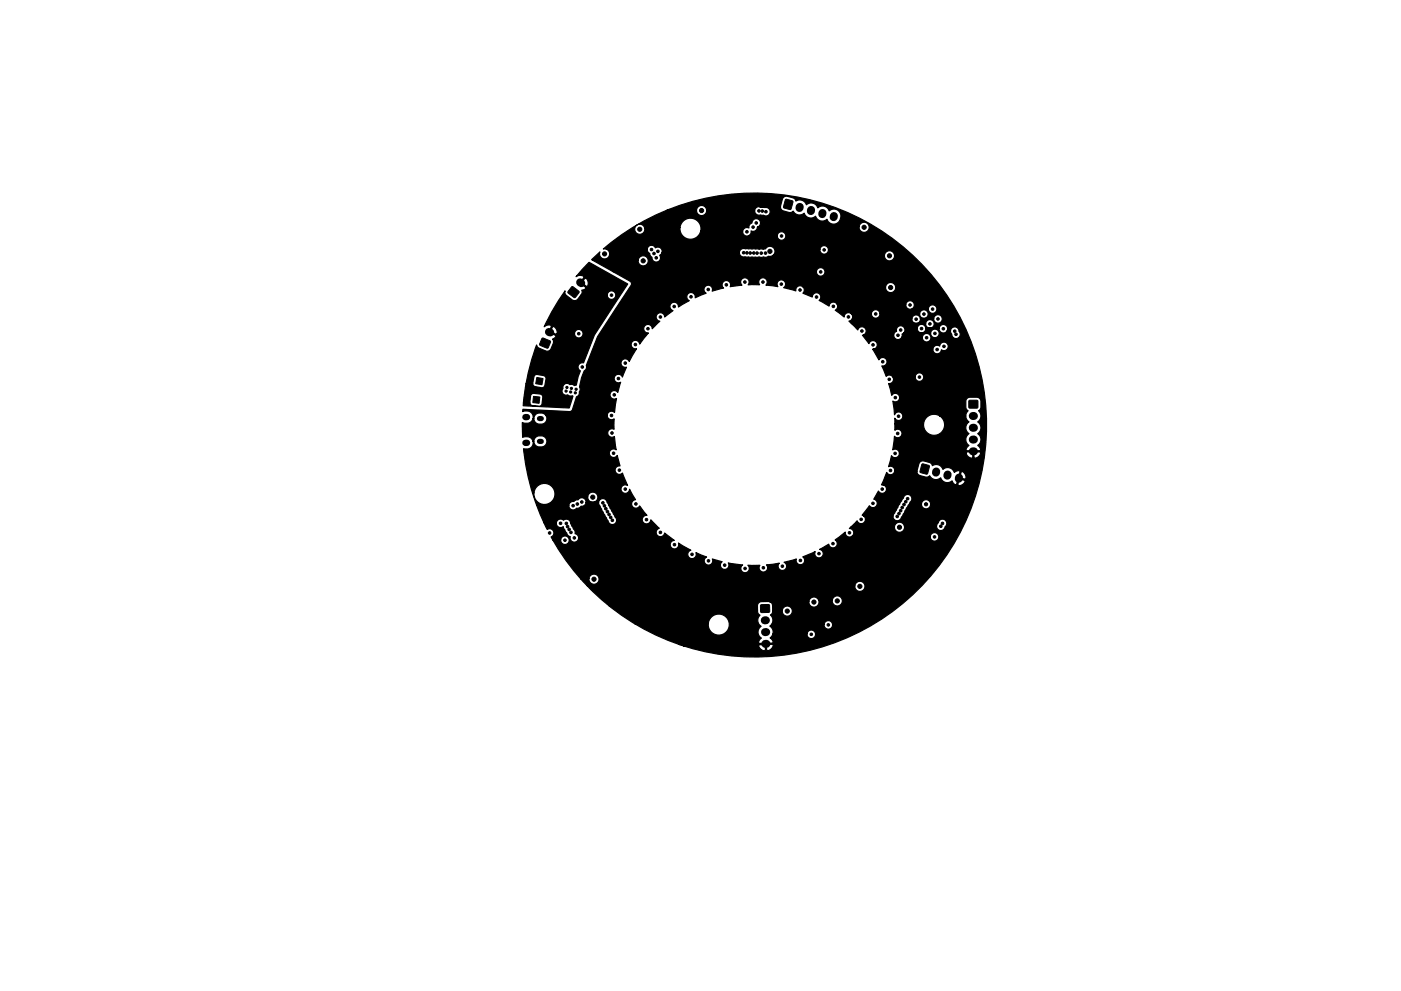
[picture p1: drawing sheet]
<svg xmlns="http://www.w3.org/2000/svg" width="297mm" height="210mm" viewBox="0 0 297 210" stroke-linecap="round" stroke-linejoin="round" font-family="sans-serif">
<g fill="none" stroke="#000" stroke-width="1.7">
<path d="M123 59.9l.2 .2M169.6 43.9l-.1 .2M172 44.5l-.1 .3M174.4 45.2l-.1 .2M176.8 45.8l-.1 .3M116.4 70.4l.3 .1M206.2 95.8h.3M206.2 93.3h.3M206.2 90.8h.3M206.2 88.3h.3M198.5 100l-.1 .3M200.9 100.7v.2"/>
<path d="M203.3 101.3v.3M162.4 131.6h-.3M162.4 134.1h-.2M162.5 136.6h-.2"/>
</g>
<g fill="#000" stroke="#000" stroke-width=".21">
<path d="M166.5 42.3h.3l1.3 .4-.5 1.7-1.5-.4zM114.9 71.8l.3-.1 1.5 .7-.5 1.4-1.8-.6zM121.2 60.9l.3-.1 1.3 1.1-.9 1.2-1.5-1zM113.1 84.1l1.4 .1-.2 1.4-1.3-.2zM113.8 80.1l1.3 .2-.2 1.3-1.3-.2zM195.5 98.5l.2-.1 1.3 .4-.4 1.8-1.5-.4zM205.5 85h1.8v1.5l-1.8 .1zM161.3 128.4l1.8-.1v1.5l-1.8 .1z"/>
<circle cx="128.2" cy="53.9" r=".44"/>
<circle cx="135.6" cy="48.6" r=".44"/>
<circle cx="136.4" cy="55.3" r=".44"/>
<circle cx="138.1" cy="52.9" r=".27"/>
<circle cx="138.7" cy="53.8" r=".27"/>
<circle cx="139.1" cy="54.7" r=".27"/>
<circle cx="139.5" cy="53.3" r=".27"/>
<circle cx="139.5" cy="48.9" r=".27"/>
<circle cx="140.5" cy="50.7" r=".27"/>
<circle cx="140.9" cy="48.3" r=".27"/>
<circle cx="141.3" cy="52.3" r=".27"/>
<circle cx="141.7" cy="50.1" r=".27"/>
<circle cx="142.2" cy="47.8" r=".28"/>
<circle cx="142.4" cy="51.8" r=".27"/>
<circle cx="143" cy="49.6" r=".28"/>
<circle cx="143.7" cy="51.3" r=".28"/>
<circle cx="148.8" cy="44.7" r=".44"/>
<circle cx="157.1" cy="43.4" r=".44"/>
<circle cx="157.7" cy="53.6" r=".28"/>
<circle cx="157.9" cy="59.8" r=".27"/>
<circle cx="158.4" cy="49.2" r=".27"/>
<circle cx="158.4" cy="53.6" r=".27"/>
<circle cx="159.1" cy="53.7" r=".27"/>
<circle cx="159.7" cy="48.2" r=".28"/>
<circle cx="159.8" cy="53.7" r=".27"/>
<circle cx="160.3" cy="47.3" r=".27"/>
<circle cx="160.5" cy="53.7" r=".28"/>
<circle cx="160.9" cy="44.7" r=".28"/>
<circle cx="161.4" cy="53.7" r=".27"/>
<circle cx="161.6" cy="44.8" r=".27"/>
<circle cx="161.8" cy="59.8" r=".27"/>
<circle cx="162.3" cy="53.7" r=".27"/>
<circle cx="162.4" cy="44.9" r=".28"/>
<circle cx="163.2" cy="53.3" r=".44"/>
<circle cx="165.7" cy="50.1" r=".27"/>
<circle cx="174" cy="57.7" r=".27"/>
<circle cx="174.7" cy="53" r=".28"/>
<circle cx="183.2" cy="48.2" r=".44"/>
<circle cx="188.6" cy="54.3" r=".44"/>
<circle cx="190.3" cy="59.5" r=".44"/>
<circle cx="122.7" cy="70.8" r=".27"/>
<circle cx="123.5" cy="77.9" r=".27"/>
<circle cx="129.6" cy="62.6" r=".27"/>
<circle cx="132.6" cy="77" r=".28"/>
<circle cx="134.7" cy="73.1" r=".27"/>
<circle cx="137.4" cy="69.7" r=".28"/>
<circle cx="140" cy="67.3" r=".28"/>
<circle cx="142.9" cy="65" r=".27"/>
<circle cx="146.5" cy="63" r=".28"/>
<circle cx="150.2" cy="61.4" r=".28"/>
<circle cx="154" cy="60.4" r=".27"/>
<circle cx="165.7" cy="60.3" r=".27"/>
<circle cx="169.6" cy="61.5" r=".28"/>
<circle cx="173.1" cy="63" r=".28"/>
<circle cx="176.7" cy="65" r=".27"/>
<circle cx="179.9" cy="67.2" r=".28"/>
<circle cx="182.7" cy="70.2" r=".27"/>
<circle cx="185.1" cy="73.2" r=".28"/>
<circle cx="185.7" cy="66.6" r=".28"/>
<circle cx="187.2" cy="76.7" r=".28"/>
<circle cx="188.8" cy="61" r=".44"/>
<circle cx="190.4" cy="71.1" r=".27"/>
<circle cx="191" cy="70" r=".28"/>
<circle cx="192.9" cy="64.7" r=".27"/>
<circle cx="194.2" cy="67.7" r=".27"/>
<circle cx="195.4" cy="69.7" r=".28"/>
<circle cx="195.9" cy="66.6" r=".27"/>
<circle cx="196.5" cy="71.6" r=".27"/>
<circle cx="197.2" cy="68.7" r=".27"/>
<circle cx="197.7" cy="65.6" r=".27"/>
<circle cx="198.2" cy="70.7" r=".27"/>
<circle cx="198.7" cy="74.2" r=".27"/>
<circle cx="198.9" cy="67.7" r=".28"/>
<circle cx="200" cy="69.7" r=".28"/>
<circle cx="200.1" cy="73.5" r=".27"/>
<circle cx="202.4" cy="70.3" r=".28"/>
<circle cx="202.7" cy="70.9" r=".28"/>
<circle cx="119.7" cy="85" r=".27"/>
<circle cx="120" cy="83" r=".24"/>
<circle cx="120.2" cy="82.2" r=".23"/>
<circle cx="121" cy="83.2" r=".24"/>
<circle cx="121.1" cy="82.4" r=".24"/>
<circle cx="122" cy="83.3" r=".23"/>
<circle cx="122.1" cy="82.6" r=".24"/>
<circle cx="129.6" cy="88.1" r=".28"/>
<circle cx="129.7" cy="91.9" r=".27"/>
<circle cx="130.1" cy="96.2" r=".27"/>
<circle cx="130.2" cy="83.8" r=".28"/>
<circle cx="131.1" cy="80.3" r=".27"/>
<circle cx="131.3" cy="99.7" r=".27"/>
<circle cx="188.5" cy="80.5" r=".27"/>
<circle cx="188.8" cy="99.8" r=".28"/>
<circle cx="189.8" cy="96.2" r=".27"/>
<circle cx="189.8" cy="84.4" r=".27"/>
<circle cx="190.3" cy="92" r=".27"/>
<circle cx="190.5" cy="88.3" r=".27"/>
<circle cx="194.9" cy="80" r=".27"/>
<circle cx="116.5" cy="113.1" r=".27"/>
<circle cx="118.9" cy="111" r=".27"/>
<circle cx="119.8" cy="114.6" r=".27"/>
<circle cx="120.1" cy="111" r=".27"/>
<circle cx="120.1" cy="116.3" r=".44"/>
<circle cx="120.3" cy="111.7" r=".28"/>
<circle cx="120.7" cy="112.3" r=".28"/>
<circle cx="121" cy="113" r=".28"/>
<circle cx="121.5" cy="107.3" r=".27"/>
<circle cx="121.8" cy="114.1" r=".27"/>
<circle cx="122.4" cy="106.9" r=".28"/>
<circle cx="123.3" cy="106.5" r=".27"/>
<circle cx="125.7" cy="105.5" r=".44"/>
<circle cx="127.8" cy="106.7" r=".28"/>
<circle cx="128.2" cy="107.3" r=".27"/>
<circle cx="128.4" cy="107.9" r=".27"/>
<circle cx="128.8" cy="108.5" r=".27"/>
<circle cx="129.1" cy="109.1" r=".28"/>
<circle cx="129.5" cy="109.8" r=".28"/>
<circle cx="129.8" cy="110.4" r=".28"/>
<circle cx="132.6" cy="103.8" r=".28"/>
<circle cx="134.8" cy="106.9" r=".27"/>
<circle cx="137.1" cy="110.2" r=".28"/>
<circle cx="140" cy="113" r=".28"/>
<circle cx="143" cy="115.6" r=".28"/>
<circle cx="146.7" cy="117.6" r=".27"/>
<circle cx="150.2" cy="119" r=".27"/>
<circle cx="153.6" cy="119.9" r=".27"/>
<circle cx="169.7" cy="118.9" r=".27"/>
<circle cx="173.6" cy="117.5" r=".27"/>
<circle cx="176.6" cy="115.3" r=".27"/>
<circle cx="180.1" cy="113" r=".28"/>
<circle cx="182.6" cy="110.2" r=".28"/>
<circle cx="185.1" cy="106.8" r=".27"/>
<circle cx="187.1" cy="103.8" r=".27"/>
<circle cx="190.2" cy="109.6" r=".28"/>
<circle cx="190.6" cy="109" r=".27"/>
<circle cx="190.7" cy="111.9" r=".44"/>
<circle cx="190.9" cy="108.3" r=".27"/>
<circle cx="191.3" cy="107.7" r=".28"/>
<circle cx="191.7" cy="107" r=".27"/>
<circle cx="192" cy="106.4" r=".27"/>
<circle cx="192.4" cy="105.8" r=".27"/>
<circle cx="194.3" cy="115.3" r=".27"/>
<circle cx="196.3" cy="107" r=".34"/>
<circle cx="198.1" cy="113.9" r=".27"/>
<circle cx="199.3" cy="108.8" r=".34"/>
<circle cx="199.5" cy="111.7" r=".28"/>
<circle cx="199.8" cy="111" r=".27"/>
<circle cx="125.9" cy="122.9" r=".44"/>
<circle cx="158" cy="120.6" r=".28"/>
<circle cx="161.8" cy="120.5" r=".27"/>
<circle cx="165.9" cy="120.1" r=".27"/>
<circle cx="166.9" cy="129.7" r=".44"/>
<circle cx="169.7" cy="128.6" r=".44"/>
<circle cx="172" cy="134.6" r=".28"/>
<circle cx="172.6" cy="127.7" r=".44"/>
<circle cx="175.6" cy="132.6" r=".28"/>
<circle cx="177.5" cy="127.5" r=".44"/>
<circle cx="178.2" cy="129.5" r=".44"/>
<circle cx="182.3" cy="124.4" r=".44"/>
<circle cx="185.1" cy="127.4" r=".28"/>
<circle cx="185.4" cy="122.2" r=".34"/>
</g>
<path d="M111.4 94h.3M111.4 88.5h.3" fill="none" stroke="#000" stroke-width="1.3"/>
<path d="M114.4 93.6h.4M114.4 88.8h.4" fill="none" stroke="#000" stroke-width="1.1"/>
<path d="M125.4 55.1l1.8-1.6-.1 .1a1.08 1.08 0 0 0 .7 1.3 1.08 1.08 0 0 0 1.4-.7 1.08 1.08 0 0 0-.7-1.3h8.7l.1 .5 .5 .4 .1 .4 .3 .4a.91 .91 0 0 0 1.2 1 .91 .91 0 0 0 .5-1.4l.5-.7h16.4v.2a1.02 1.02 0 0 0 1.3 .8l3.4 .1 .4-.1a.92 .92 0 0 0 1-.1h.4l.6-.2h23.6a1.08 1.08 0 0 0 1.5 1.1 1.08 1.08 0 0 0 .3-1.8 1.08 1.08 0 0 0-1.7 .5l-.1 .2h-23.6a1.06 1.06 0 0 0 .3-1.3h9.6v.2a.91 .91 0 0 0 1.4 .7 .91 .91 0 0 0 0-1.6 .91 .91 0 0 0-1.4 .7h-9.6v-.1a1.16 1.16 0 0 0-2 0l-.4 .1-3.7-.1a.95 .95 0 0 0-1.3 .7h-16.4v-.1a.9 .9 0 0 0-.5-.9 .9 .9 0 0 0-.9 .1 .9 .9 0 0 0-1-.5 .9 .9 0 0 0-.8 .8l-9.3-.1 3.9-3 3.3-2.1-.1 .1a1.08 1.08 0 0 0 .3 1.9 1.08 1.08 0 0 0 1.4-1.4h7.5v.4a2.23 2.23 0 0 0 2 2.1 2.23 2.23 0 0 0 2.3-1.7h9v.2a.91 .91 0 0 0 1.3 .7h6v.2a.91 .91 0 0 0 1.4 .6 .91 .91 0 0 0 0-1.5 .91 .91 0 0 0-1.4 .7h-6l.4-.4v-.6a.94 .94 0 0 0 1.4-.8l21.5-.1a1.08 1.08 0 0 0 1.5 1.1 1.08 1.08 0 0 0 .3-1.8 1.08 1.08 0 0 0-1.7 .5l-.1 .2h-21.4a.91 .91 0 0 0 .1-1.6 .91 .91 0 0 0-1.4 .8 .9 .9 0 0 0-.6 1.1 .91 .91 0 0 0-1.3 .7h-9l.1-.4a2.24 2.24 0 0 0-2-2.4 2.24 2.24 0 0 0-2.4 2h-7.5l-.1-.2a1.07 1.07 0 0 0-1.4-.4l3.8-2.1 2.5-1h6.2a1.07 1.07 0 0 0 1 1.1 1.07 1.07 0 0 0 1.1-1h10.2v.1a1.03 1.03 0 0 0 1.4 .8l.3 .1a1.01 1.01 0 0 0 1.6-.9 1.05 1.05 0 0 0-1.3-.8l-1-.1h4.5l.1 .5 .5 .4 1.4 .3 .7-.3a1.47 1.47 0 0 0 2.3 .4 1.48 1.48 0 0 0 2.4 .7 1.48 1.48 0 0 0 2.4 .6 1.52 1.52 0 0 0 2.1 .8 1.52 1.52 0 0 0 .6-2.2 1.52 1.52 0 0 0-2.2-.4 1.48 1.48 0 0 0-2.4-.6 1.48 1.48 0 0 0-2.4-.7 1.47 1.47 0 0 0-2.3-.7l-.4-.7-1.7-.4-.7 .5-.4 1.8h-4.5a.9 .9 0 0 0-1 .8l-10.2-.1a1.08 1.08 0 0 0-1.1-1 1.08 1.08 0 0 0-1 1h-6.2l.1-.1a49.2 49.2 0 0 1 67.5 44 49.2 49.2 0 0 1-64.3 48.5h16l.5 .7a.82 .82 0 0 0 1 .2v-1.2l-1.4 .1-.1 .2h-16l-.8-.3h18.5v1.2a1.04 1.04 0 0 0 1.3-1.2h-19.8a47.8 47.8 0 0 1-9.5-4.4h15.7v.4a2.24 2.24 0 0 0 3.4 1.7 2.24 2.24 0 0 0 0-3.8 2.24 2.24 0 0 0-3.4 1.7h-15.7l-2.7-1.7-2.7-2.1h31.5v1.4l.5 .7a1.48 1.48 0 0 0 .3 2.3 1.48 1.48 0 0 0 0 2.5l-.5 .6-.1 .3 .1 .2 2.9-.1a.88 .88 0 0 0-.5-1.1l.6-.8h7.2a.91 .91 0 0 0 1.2 .9 .91 .91 0 0 0 .3-1.5 .91 .91 0 0 0-1.5 .4v.2h-7.2a1.46 1.46 0 0 0-.7-1.7l.4-.3h11.1a.91 .91 0 0 0 1.2 .9 .91 .91 0 0 0 .3-1.5 .91 .91 0 0 0-1.4 .4l-.1 .2h-11.1a1.46 1.46 0 0 0-.3-2l.4-.3 .1-.7h2a1.08 1.08 0 0 0 1.5 1.2 1.08 1.08 0 0 0 .4-1.8 1.08 1.08 0 0 0-1.8 .4l-.1 .2h-2l-.1-1.4-.6-.5h8.4v.2a1.08 1.08 0 0 0 1.3 1 1.08 1.08 0 0 0 .8-1.4h2.8v.2a1.08 1.08 0 0 0 1.7 .8 1.08 1.08 0 0 0 0-1.8 1.08 1.08 0 0 0-1.7 .8h-2.8l-.1-.2a1.08 1.08 0 0 0-1.1-.5 1.08 1.08 0 0 0-.9 .9h-10a.88 .88 0 0 0-.9 .9h-31.5l-1.7-1.4-2.9-2.8h56.7v.2a1.08 1.08 0 0 0 1.7 .8 1.08 1.08 0 0 0 0-1.8 1.08 1.08 0 0 0-1.7 .8h-56.7l-1.4-1.5h1.8a1.08 1.08 0 0 0 1.4 1.1 1.08 1.08 0 0 0 .4-1.8 1.08 1.08 0 0 0-1.8 .5v.2h-1.8a47.2 47.2 0 0 1-5.9-8.3h1.7v.2a.91 .91 0 0 0 1.4 .7 .91 .91 0 0 0 0-1.6 .91 .91 0 0 0-1.4 .7h-1.7l-.4-.6h.2a.9 .9 0 0 0 .3-1.3 .9 .9 0 0 0-1.3-.3l-.7-1.4h2.6v.2a.91 .91 0 0 0 1.5 .6l.7 1.3a1.04 1.04 0 0 0 .8 .8 .91 .91 0 0 0 .6 1.2 .91 .91 0 0 0 1.2-.7 .91 .91 0 0 0-.8-1.1 1.17 1.17 0 0 0-.4-1.1l-.5-1a.96 .96 0 0 0-.6-.9 .96 .96 0 0 0-1 .1 .91 .91 0 0 0-1.5 .6h-2.6l-1.5-3.7h6.8a.96 .96 0 0 0 .6 .9 .96 .96 0 0 0 1.1-.3l.5-.1 .4-.3a.9 .9 0 0 0 1.1-.8h2.6l.8 1.8 1.2 2.1a.91 .91 0 0 0 1.3 .7 .91 .91 0 0 0 .2-1.5l-1.7-3.1a.91 .91 0 0 0-.9-.8 .91 .91 0 0 0-.9 .8h-2.6a.95 .95 0 0 0-.7-1 .95 .95 0 0 0-1.1 .4l-.5 .1-.3 .3a.9 .9 0 0 0-1.1 .8h-6.8l-.9-2.6h.3a2.23 2.23 0 0 0 1.8 2.4 2.23 2.23 0 0 0 2.6-1.6h7v.2a1.08 1.08 0 0 0 1.6 .8 1.08 1.08 0 0 0 0-1.8 1.08 1.08 0 0 0-1.6 .8h-7l.1-.4a2.24 2.24 0 0 0-2.1-2.4 2.24 2.24 0 0 0-2.4 2h-.3l-.2-.7a47.3 47.3 0 0 1-1.7-8.7 1.43 1.43 0 0 0 2-1.6h.2v.3a1.34 1.34 0 0 0 1.9 .9 1.34 1.34 0 0 0 .5-2 1.44 1.44 0 0 0-1.5-.3 1.44 1.44 0 0 0-.9 1.1h-.2v-.1a1.58 1.58 0 0 0-2.2-.7l-.1-3.2a1.55 1.55 0 0 0 2.3-.8h.2v.2a1.35 1.35 0 0 0 1.8 1 1.35 1.35 0 0 0 .7-1.9h13v.1a.9 .9 0 0 0 1.5 .7v2.2a.9 .9 0 0 0-1.4 .8 .9 .9 0 0 0 1.5 .7l.3 2.8a.91 .91 0 0 0-1.2 .2 .91 .91 0 0 0 .2 1.3 .91 .91 0 0 0 1.3-.3l.6 2.3a.9 .9 0 0 0-1 1.1 .9 .9 0 0 0 1.5 .4l1 2.6a.91 .91 0 0 0-1.3 .5 .91 .91 0 0 0 .7 1.2 .91 .91 0 0 0 1.1-.9l1.2 2.2a.91 .91 0 0 0-.6 1.4 .91 .91 0 0 0 1.5-.1l1.6 2a.91 .91 0 0 0-1 .9 .91 .91 0 0 0 .8 1 .91 .91 0 0 0 1-.9l1.8 1.8a.9 .9 0 0 0-.4 1.5 .9 .9 0 0 0 1.5-.5l2 1.6a.91 .91 0 0 0-.8 1 .91 .91 0 0 0 1.2 .7 .91 .91 0 0 0 .5-1.2l2.7 1.5a.9 .9 0 0 0-.6 1.2 .9 .9 0 0 0 1.1 .6 .9 .9 0 0 0 .5-1.3l2.3 1a.9 .9 0 0 0-.4 1.2 .9 .9 0 0 0 1.2 .4 .9 .9 0 0 0 .4-1.2l2.1 .6a.9 .9 0 0 0-.2 1.2 .9 .9 0 0 0 1.2 .3 .9 .9 0 0 0 .3-1.3l3 .5a.91 .91 0 0 0-.1 1.3 .91 .91 0 0 0 1.3 0 .91 .91 0 0 0 0-1.3h2.5a.9 .9 0 0 0 .2 1.3 .9 .9 0 0 0 1.2-.1 .9 .9 0 0 0 0-1.3l2.8-.3a.9 .9 0 0 0 0 1.3 .9 .9 0 0 0 1.4-.2 .9 .9 0 0 0-.5-1.3l2.7-.7a.9 .9 0 0 0 .4 1.1 .9 .9 0 0 0 1.2-.3 .9 .9 0 0 0-.3-1.2l2.6-1.2a.91 .91 0 0 0 .5 1.3 .91 .91 0 0 0 1.2-.6 .91 .91 0 0 0-.7-1.1l1.9-1.1a.9 .9 0 0 0 1.4 .6 .9 .9 0 0 0 0-1.5l2.1-1.7a.9 .9 0 0 0 .4 .9 .9 .9 0 0 0 1 0h16.6v.2a.91 .91 0 0 0 1.4 .7 .91 .91 0 0 0 0-1.6 .91 .91 0 0 0-1.4 .7h-16.6l.1-.1a.9 .9 0 0 0 .3-1 .9 .9 0 0 0-.9-.6l.4-.3h9.1a1.08 1.08 0 0 0 1.2 1.1 1.08 1.08 0 0 0 .9-1.3h6.9v.1a.93 .93 0 0 0 .9 .9 .93 .93 0 0 0 .9-.9 .92 .92 0 0 0-.2-1.5 .92 .92 0 0 0-1.3 .8l-.3 .6h-6.9a1.08 1.08 0 0 0-1.1-.8 1.08 1.08 0 0 0-1 1h-9.1l1.2-1.3 .1 .1a.91 .91 0 0 0 1.4 .3 .91 .91 0 0 0-.1-1.4h6.2v.2a.93 .93 0 0 0 1 .8 .93 .93 0 0 0 .9-.8l1.6-2.8h2.6a.97 .97 0 0 0 1.3 1 .97 .97 0 0 0 .3-1.6 .97 .97 0 0 0-1.6 .4v.2h-2.6l.2-.4a.93 .93 0 0 0-.2-1.5 .93 .93 0 0 0-1.3 .7l-2.2 3.8h-6.2l-.3-.2 1.5-2a.9 .9 0 0 0 1.5 0 .9 .9 0 0 0-.5-1.4l.9-1.7a.9 .9 0 0 0 1.6 .1 .9 .9 0 0 0-.6-1.4h15.8l.2 .2 .9-.3 .5-.6-.1-.3-1.1-.3-.4 1.3h-16.1l1.1-2.7a.9 .9 0 0 0 .9 .5 .9 .9 0 0 0 .8-.7h4.7l.1 .5 .6 .4 1.3 .3 .8-.2a1.48 1.48 0 0 0 2.2 .4 1.48 1.48 0 0 0 2.5 .6l.2 .5 .4 .4 .3-.1 .4-1.4 1.4 .3a1.04 1.04 0 0 0-.8-1.6l-.3 1.3h-.3l.4-1.4-.2-.2-.3 .1-.8 .3a1.48 1.48 0 0 0-2.4-.6 1.47 1.47 0 0 0-2.2-.8l-.5-.6-1.7-.4-.6 .5-.5 1.7h-4.7a.9 .9 0 0 0-.4-.9 .9 .9 0 0 0-.9-.1l.6-2.3a.9 .9 0 0 0 1.1 .4 .9 .9 0 0 0 .6-1h14.1l.4 .7a.82 .82 0 0 0 1 .3v-1.2h.3v1.2l.2 .1 .6-.2 .4-.4 .2-.5-.1-.2h-2.9l-.1 .2h-14.1a.9 .9 0 0 0-1.4-.6l.3-2.9a.91 .91 0 0 0 1.3 .1 .91 .91 0 0 0 .1-1.3 .91 .91 0 0 0-1.3-.1v-1.4h6.1v.4a2.23 2.23 0 0 0 3.4 1.7 2.23 2.23 0 0 0 0-3.7h5.6l.1 .5 .5 .7a1.48 1.48 0 0 0 .1 2.5 1.48 1.48 0 0 0-.1 2.5l-.5 .6-.1 .3 .1 .2h2.9a.88 .88 0 0 0-.5-1.1 1.48 1.48 0 0 0 0-2.5 1.48 1.48 0 0 0 0-2.5 1.47 1.47 0 0 0 .2-2.4l.5-.6v-1.3l-.2-.5-.5-.4h-1.7a.88 .88 0 0 0-.8 .9v1.3l.5 .6-.4 .6-.1 .6-5.7-.1a2.24 2.24 0 0 0-3.3 1.7h-6.1v-1.2a.91 .91 0 0 0 1.4 .3 .91 .91 0 0 0-.1-1.4 .91 .91 0 0 0-1.3 .4l-.4-2.9a.9 .9 0 0 0 1.3-.2 .9 .9 0 0 0-.3-1.3 .9 .9 0 0 0-1.2 .3l-.7-2.5a.9 .9 0 0 0 .9-.5 .9 .9 0 0 0 0-1h4.7v.2a.91 .91 0 0 0 1.4 .7 .91 .91 0 0 0 0-1.6 .91 .91 0 0 0-1.4 .7h-4.8a.9 .9 0 0 0-1.3 0l-.9-2.3a.9 .9 0 0 0 1-.6 .9 .9 0 0 0-.5-1.1 .9 .9 0 0 0-1.2 .5l-1.3-2.3h12.8a.9 .9 0 0 0 .8 1 .9 .9 0 0 0 1-.9 .9 .9 0 0 0 1.4-.3 .9 .9 0 0 0-.6-1.3 .9 .9 0 0 0-1.2 .8 .9 .9 0 0 0-1.4 .7h-12.6l.2-.1a.91 .91 0 0 0 .3-1.5 .91 .91 0 0 0-1.5 .4l-1.3-1.8 6.6-.1v.2a.91 .91 0 0 0 .7 .8 .91 .91 0 0 0 1-.4h4.4v.1a.91 .91 0 0 0 1.3 .7 .91 .91 0 0 0 0-1.5 .91 .91 0 0 0-1.3 .7h-4.4l.1-.7 .3-.3h5.7a.91 .91 0 0 0 1.2 1 .91 .91 0 0 0 .3-1.5 .91 .91 0 0 0-1.4 .4l-.1 .1h-5.7l.3-.5-.1-.5h2.7a.91 .91 0 0 0 .9 1 .91 .91 0 0 0 .9-.9h2.8v.1a.91 .91 0 0 0 .7 .8 .91 .91 0 0 0 1-.4h.7l.3 .7a.93 .93 0 0 0 1.3 .8 .93 .93 0 0 0 .2-1.5 .91 .91 0 0 0-.9-.8 .91 .91 0 0 0-.9 .8h-.7l.1-.2a.91 .91 0 0 0-.7-1.1 .91 .91 0 0 0-1.1 .8l-2.8-.1a.91 .91 0 0 0-.9-.8 .91 .91 0 0 0-.9 .8h-2.7a.91 .91 0 0 0-1.2-.4 .91 .91 0 0 0-.5 1.1l-.4 .3-.2 .4h-6.3a.91 .91 0 0 0 .1-1.5 .91 .91 0 0 0-1.4 .5l-1.4-1.4h15.8v.2a.91 .91 0 0 0 1.3 .7 .91 .91 0 0 0 0-1.6 .91 .91 0 0 0-1.3 .7h-15.8l-.5-.5 .5-.2 .2-.3h12.6v.2a.9 .9 0 0 0 1.1 .8 .9 .9 0 0 0 .7-1h2.9v.2a.91 .91 0 0 0 1.3 .6 .91 .91 0 0 0 0-1.5 .91 .91 0 0 0-1.3 .7h-2.9v-.1a.91 .91 0 0 0-.9-.7 .91 .91 0 0 0-.9 .8h-12.6v-.6l-.3-.5h4.4a.91 .91 0 0 0 .8 1 .91 .91 0 0 0 1-1h8.4v.2a.91 .91 0 0 0 1.4 .7 .91 .91 0 0 0 0-1.5 .91 .91 0 0 0-1.4 .6h-8.4a.91 .91 0 0 0-.9-.8 .91 .91 0 0 0-.9 .8l-4.5-.1a.9 .9 0 0 0-1.3 .9l-1.9-1.5a.89 .89 0 0 0 .4-1.2h14.5v.2a.9 .9 0 0 0 1.4 .7h3.4v.2a.91 .91 0 0 0 1.4 .6 .91 .91 0 0 0 0-1.5 .91 .91 0 0 0-1.4 .7h-3.4l.1-.1a.91 .91 0 0 0-.1-1.5 .91 .91 0 0 0-1.4 .7h-14.5a.9 .9 0 0 0-1-.5 .9 .9 0 0 0-.7 .8l-2.1-1.2a.9 .9 0 0 0-.2-1.5 .9 .9 0 0 0-1.3 .8l-2-.8 .1-.1a.9 .9 0 0 0 0-1.2h17.5v.2a1.08 1.08 0 0 0 1.6 .8 1.08 1.08 0 0 0 0-1.8 1.08 1.08 0 0 0-1.6 .8l-17.6-.1a.9 .9 0 0 0-1.1 0 .9 .9 0 0 0-.4 .9l-2.6-.7a.9 .9 0 0 0 .3-1.2 .9 .9 0 0 0-1.3-.3 .9 .9 0 0 0-.2 1.3l-2.5-.3a.91 .91 0 0 0 0-1.3 .91 .91 0 0 0-1.2 0 .91 .91 0 0 0-.1 1.2h-2.5a.9 .9 0 0 0-.1-1.2 .9 .9 0 0 0-1.2 0 .9 .9 0 0 0 0 1.3l-2.5 .3 .1-.1a.91 .91 0 0 0-1.2-1.1 .91 .91 0 0 0-.3 1.5l-2.4 .7a.9 .9 0 0 0-.5-1.2 .9 .9 0 0 0-1.2 .4 .9 .9 0 0 0 .4 1.2l-2.3 1a.9 .9 0 0 0-.6-1.1 .9 .9 0 0 0-1.1 .5 .9 .9 0 0 0 .4 1.2l-2.3 1.3a.91 .91 0 0 0-.7-1 .91 .91 0 0 0-1 .7 .91 .91 0 0 0 .6 1.1l-1.8 1.4a.9 .9 0 0 0-.8-.9 .9 .9 0 0 0-1 .8 .9 .9 0 0 0 .8 1l-1.6 1.5a.9 .9 0 0 0-1-.9 .9 .9 0 0 0-.8 1 .9 .9 0 0 0 1 .8l-1.9 2.4a.91 .91 0 0 0-1-.8 .91 .91 0 0 0-.8 1.1 .91 .91 0 0 0 1.2 .7l-1.6 2.7a.9 .9 0 0 0-1.1-.5 .9 .9 0 0 0-.6 1.1 .9 .9 0 0 0 1.1 .6l-.8 2.1a.9 .9 0 0 0-1.3-.5 .9 .9 0 0 0-.4 1.2 .9 .9 0 0 0 1.3 .4l-.6 2.2a.9 .9 0 0 0-1.3-.3 .9 .9 0 0 0-.2 1.3 .9 .9 0 0 0 1.2 .2l-.4 3a.9 .9 0 0 0-1-.2 .9 .9 0 0 0-.6 .8l-13.1-.1a1.44 1.44 0 0 0-1.5-.4 1.44 1.44 0 0 0-.9 1.2h-.2a1.45 1.45 0 0 0-.6-1.5 1.45 1.45 0 0 0-1.6 0l.1-.5 10.1 .5 .4-.4 .8-2.7a1.18 1.18 0 0 0 .7-1.2l.1-.5-.1-.4 .4-2 .6-1.4a.9 .9 0 0 0 .4-1.1l2.4-6.2 7.2-11-.2-.7-3.8-2.1h43.2v.2a.91 .91 0 0 0 1.4 .7 .91 .91 0 0 0 0-1.6 .91 .91 0 0 0-1.4 .7h-43.2l-4.2-2.4h9.6v.2a1.08 1.08 0 0 0 1.6 .9 1.08 1.08 0 0 0 0-1.9 1.08 1.08 0 0 0-1.6 .8h-9.6zM124.9 55.7l8.2 4.6-7.1 10.8-2.3 5.9a.9 .9 0 0 0-1.1 .5 .9 .9 0 0 0 .5 1.2l-.5 1.2-.4 1.8-.4 .1-.4-.2h-.5a.92 .92 0 0 0-1.1-.2 .92 .92 0 0 0-.4 1 .93 .93 0 0 0 0 1.1 .93 .93 0 0 0 1 .3l1.1 .3-.8 2.5-9.8-.5 .1-.6h1.3l.5 .5 1.4 .2a.63 .63 0 0 0 .7-.6l.2-1.3a.63 .63 0 0 0-.6-.7l-1.3-.1a.63 .63 0 0 0-.7 .5l-.2 1.5h-1.3l.5-4.1h1.4l.2 .4 .2 .2 1.5 .3a.63 .63 0 0 0 .7-.5l.3-1.4a.63 .63 0 0 0-.5-.7l-1.4-.2a.63 .63 0 0 0-.7 .5l-.3 1.4h-1.4a46 46 0 0 1 2.3-8.2l.4 .6 1.5 .7a.88 .88 0 0 0 1.1-.5l.6-1.3-.3-.8 .7-.5v-.2l-1.5-.6 .1-.2 1.5 .5 .2-.2h3.7a.91 .91 0 0 0 1.2 .9 .91 .91 0 0 0 .3-1.5 .91 .91 0 0 0-1.5 .4v.2h-3.7l-.1-.8a.83 .83 0 0 0-.9-.6l-.4 1.1h-.3l.5-1.2a1.1 1.1 0 0 0-1.5 .1 46.2 46.2 0 0 1 4.4-7.6v.4l.2 .5 1.3 1a.88 .88 0 0 0 1.2-.2l.7-.9h5.5a.91 .91 0 0 0 1.3 1 .91 .91 0 0 0 .3-1.5 .91 .91 0 0 0-1.5 .4l-.1 .1h-5.5l.2-.5-.1-.4 .9-.3v-.3l-1.3-1h.4l1.1 .8a1.03 1.03 0 0 0-.4-1.8l-.7 1h-.3l.8-1.1a1.13 1.13 0 0 0-1.7-.2z" fill="#000" stroke="#000" stroke-width=".25"/>
</svg>
